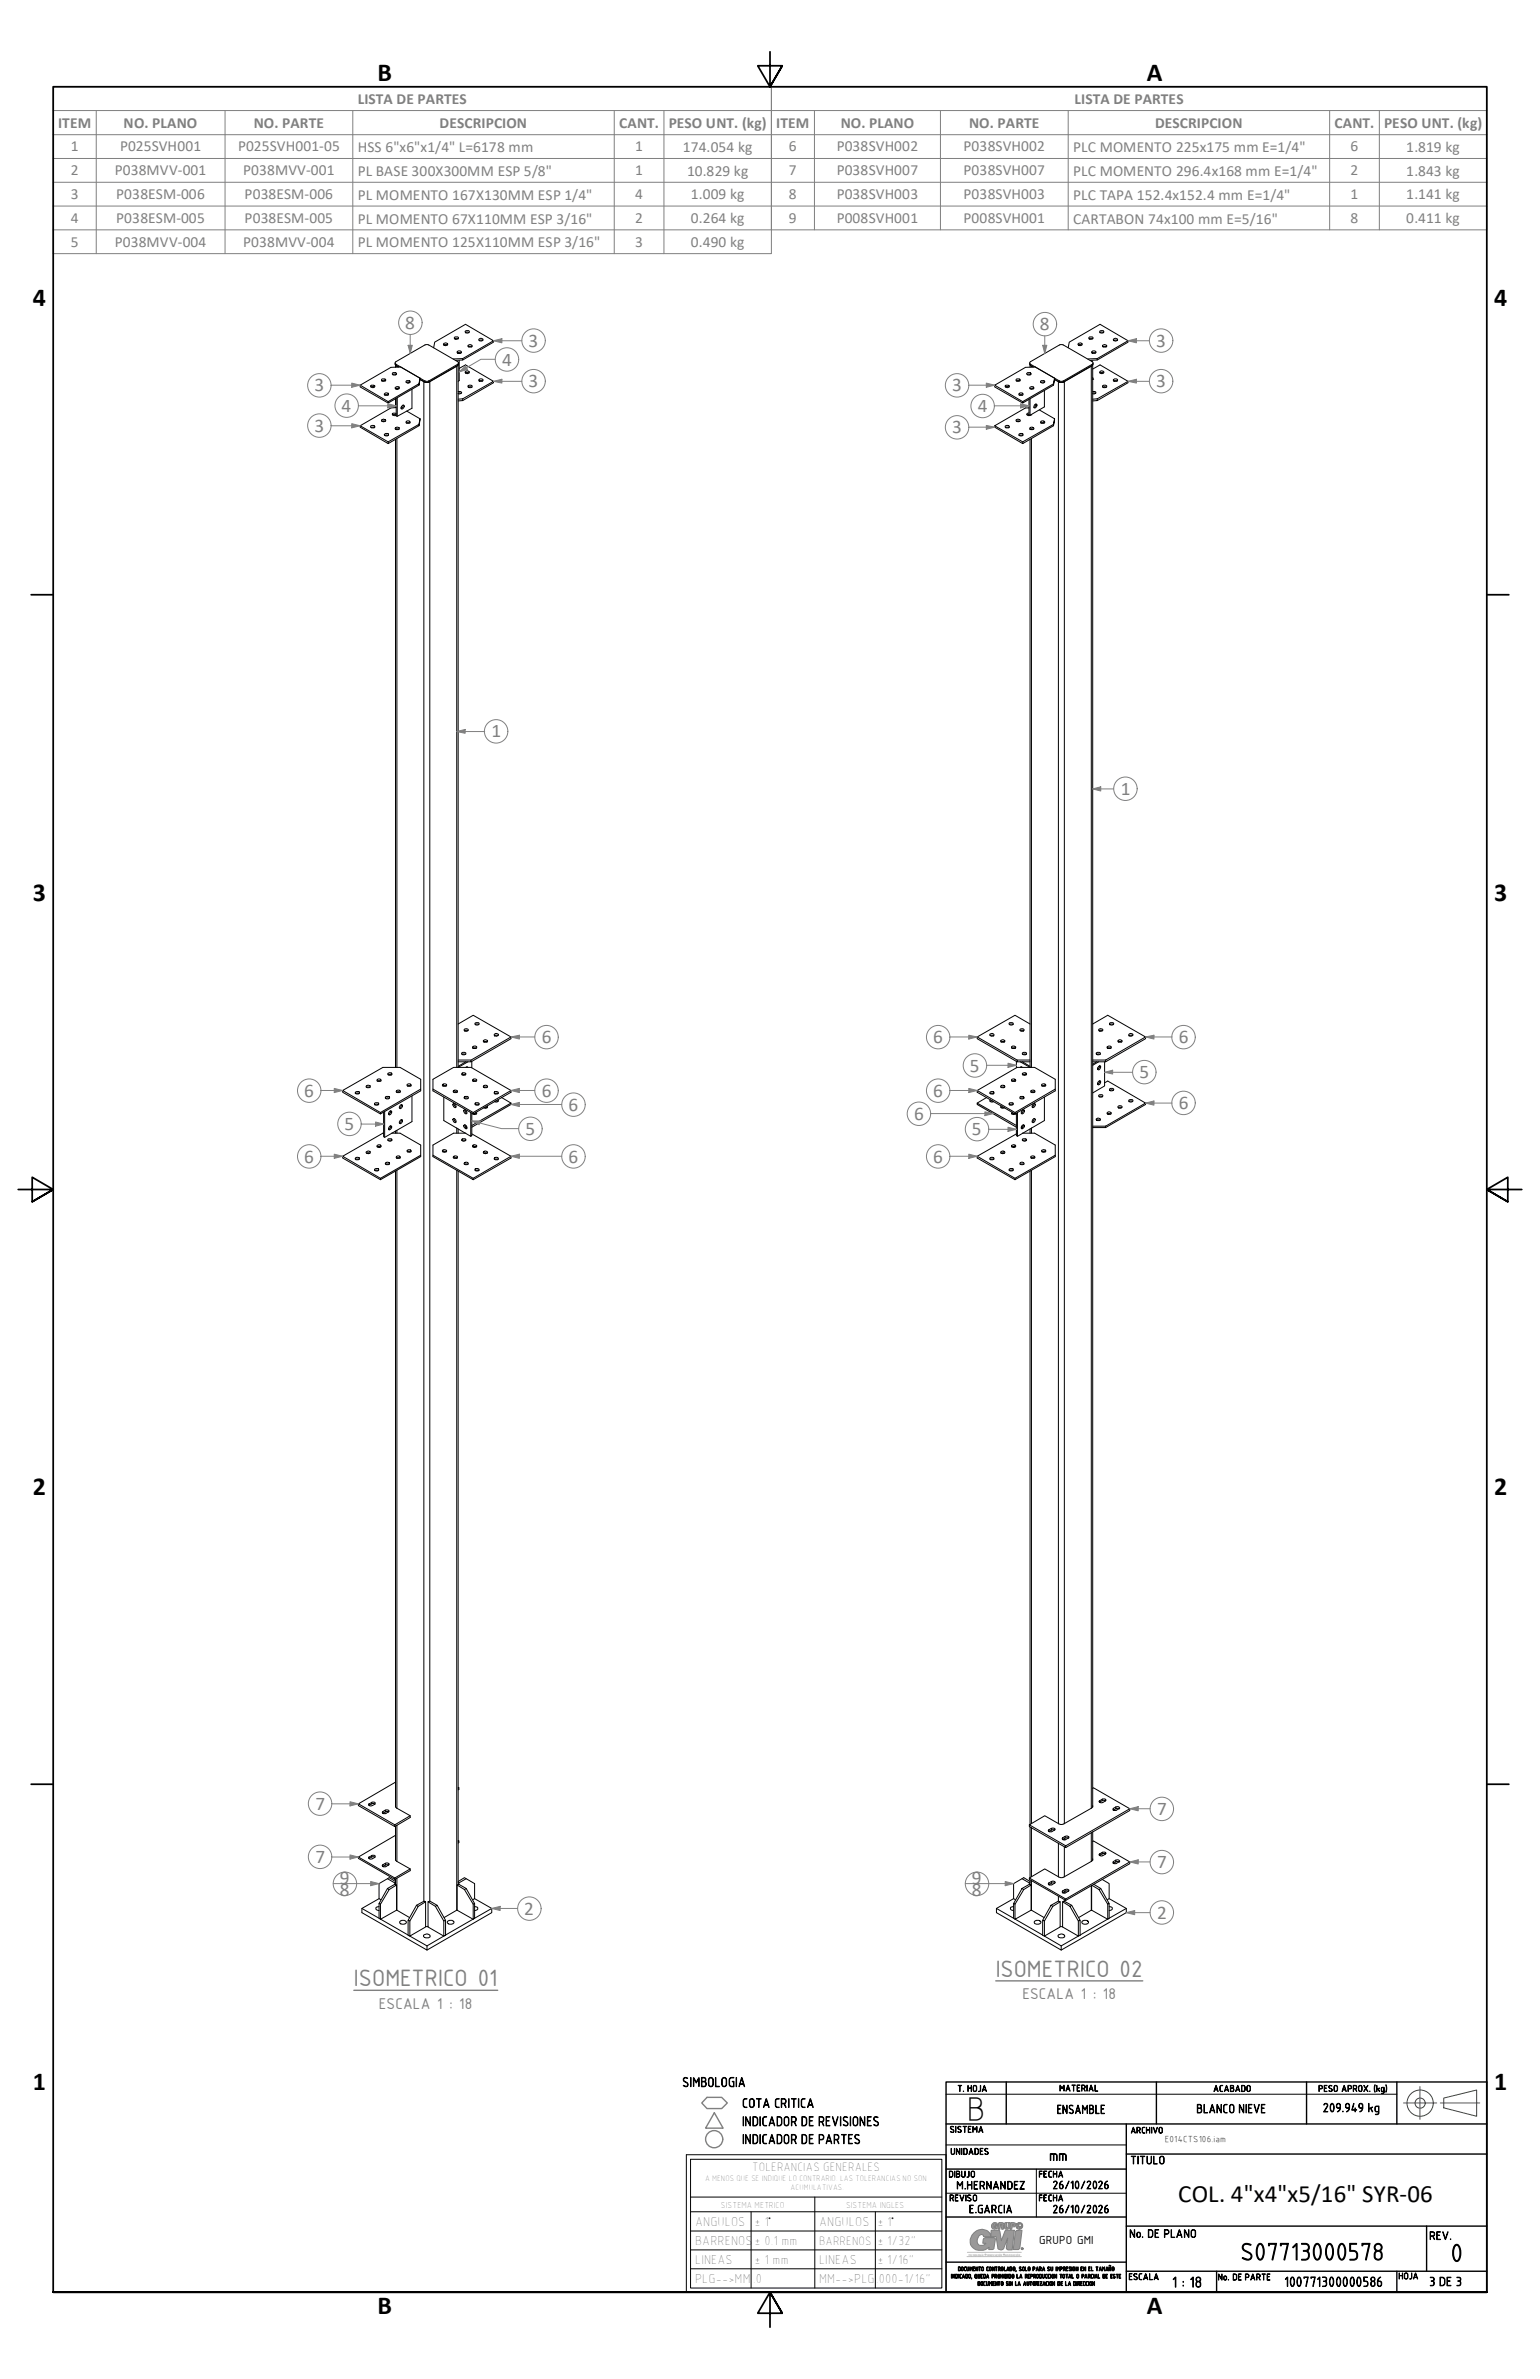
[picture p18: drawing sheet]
<svg xmlns="http://www.w3.org/2000/svg" width="279mm" height="432mm" viewBox="0 0 279 432" stroke-linecap="round" stroke-linejoin="round" font-family="sans-serif">
<defs><g id="words">
<text font-size="6.2" x="175.3" y="384.8">B</text>
<g font-size="4.7">
<text x="68.5" y="14.7">B</text>
<text x="208.1" y="14.7">A</text>
<text x="6" y="55.5">4</text>
<text x="271.1" y="55.5">4</text>
<text x="6" y="163.4">3</text>
<text x="271.1" y="163.4">3</text>
<text x="6" y="271.4">2</text>
<text x="271.1" y="271.4">2</text>
<text x="6" y="379.3">1</text>
<text x="271.1" y="379.3">1</text>
<text x="68.5" y="420.1">B</text>
<text x="208.1" y="420.1">A</text>
</g>
<g font-size="4.6" fill="#808080">
<text x="180.7" y="358.8">ISOMETRICO 02</text>
<text x="64.2" y="360.6">ISOMETRICO 01</text>
</g>
<text font-size="4.6" x="263.1" y="410.4">0</text>
<text font-size="4.5" x="213.7" y="399.7">COL. 4&quot;x4&quot;x5/16&quot; SYR-06</text>
<text font-size="4.4" x="225" y="410.1">S07713000578</text>
<g font-size="3.5" fill="#808080">
<text x="73.5" y="59.8">8</text>
<text x="188.7" y="59.9">8</text>
<text x="95.9" y="63">3</text>
<text x="209.7" y="63">3</text>
<text x="57.1" y="71.1">3</text>
<text x="91.1" y="66.4">4</text>
<text x="95.9" y="70.3">3</text>
<text x="172.7" y="71.1">3</text>
<text x="209.7" y="70.3">3</text>
<text x="62" y="74.8">4</text>
<text x="177.4" y="74.8">4</text>
<text x="57.1" y="78.4">3</text>
<text x="172.7" y="78.7">3</text>
<text x="89.2" y="133.9">1</text>
<text x="203.3" y="144.3">1</text>
<text x="98.3" y="189.4">6</text>
<text x="169.3" y="189.4">6</text>
<text x="213.9" y="189.4">6</text>
<text x="176" y="194.5">5</text>
<text x="206.8" y="195.7">5</text>
<text x="55.2" y="199.1">6</text>
<text x="98.3" y="199.1">6</text>
<text x="103.1" y="201.6">6</text>
<text x="165.9" y="203.3">6</text>
<text x="169.3" y="199.1">6</text>
<text x="213.9" y="201.4">6</text>
<text x="62.5" y="205.1">5</text>
<text x="95.3" y="206">5</text>
<text x="176.3" y="206.1">5</text>
<text x="55.2" y="211">6</text>
<text x="103.1" y="211">6</text>
<text x="169.3" y="211">6</text>
<text x="57.2" y="328.5">7</text>
<text x="209.9" y="329.4">7</text>
<text x="57.2" y="338.2">7</text>
<text x="61.7" y="341.9">9</text>
<text x="176.3" y="341.9">9</text>
<text x="209.9" y="339.1">7</text>
<text x="61.7" y="344.1">8</text>
<text x="95.1" y="347.5">2</text>
<text x="176.3" y="344.1">8</text>
<text x="209.9" y="348.3">2</text>
</g>
<g font-size="3" fill="#808080">
<text x="68.7" y="364.6">ESCALA 1 : 18</text>
<text x="185.5" y="362.9">ESCALA 1 : 18</text>
</g>
<g font-size="2.8" fill="#808080">
<text x="10.5" y="23.2">ITEM</text>
<text x="22.4" y="23.2">NO. PLANO</text>
<text x="46" y="23.2">NO. PARTE</text>
<text x="64.9" y="18.9">LISTA DE PARTES</text>
<text x="79.8" y="23.2">DESCRIPCION</text>
<text x="112.3" y="23.2">CANT.</text>
<text x="121.3" y="23.2">PESO UNT. (kg)</text>
<text x="140.8" y="23.2">ITEM</text>
<text x="152.5" y="23.2">NO. PLANO</text>
<text x="175.8" y="23.2">NO. PARTE</text>
<text x="194.9" y="18.9">LISTA DE PARTES</text>
<text x="209.5" y="23.2">DESCRIPCION</text>
<text x="242.1" y="23.2">CANT.</text>
<text x="251.1" y="23.2">PESO UNT. (kg)</text>
<text x="12.8" y="27.5">1</text>
<text x="21.8" y="27.5">P025SVH001</text>
<text x="43.2" y="27.5">P025SVH001-05</text>
<text x="64.9" y="27.6">HSS 6&quot;x6&quot;x1/4&quot; L=6178 mm</text>
<text x="115.3" y="27.5">1</text>
<text x="123.9" y="27.6">174.054 kg</text>
<text x="143.1" y="27.5">6</text>
<text x="151.8" y="27.5">P038SVH002</text>
<text x="174.8" y="27.5">P038SVH002</text>
<text x="194.7" y="27.6">PLC MOMENTO 225x175 mm E=1/4&quot;</text>
<text x="245" y="27.5">6</text>
<text x="255.1" y="27.6">1.819 kg</text>
<text x="12.8" y="31.8">2</text>
<text x="20.8" y="31.8">P038MVV-001</text>
<text x="44.1" y="31.8">P038MVV-001</text>
<text x="64.9" y="31.9">PL BASE 300X300MM ESP 5/8&quot;</text>
<text x="115.3" y="31.8">1</text>
<text x="124.7" y="31.9">10.829 kg</text>
<text x="143.1" y="31.8">7</text>
<text x="151.8" y="31.8">P038SVH007</text>
<text x="174.8" y="31.8">P038SVH007</text>
<text x="194.7" y="31.9">PLC MOMENTO 296.4x168 mm E=1/4&quot;</text>
<text x="245" y="31.8">2</text>
<text x="255.1" y="31.9">1.843 kg</text>
<text x="12.8" y="36.1">3</text>
<text x="12.8" y="40.4">4</text>
<text x="21.1" y="36.1">P038ESM-006</text>
<text x="21.1" y="40.4">P038ESM-005</text>
<text x="44.4" y="36.1">P038ESM-006</text>
<text x="44.4" y="40.4">P038ESM-005</text>
<text x="64.9" y="36.3">PL MOMENTO 167X130MM ESP 1/4&quot;</text>
<text x="64.9" y="40.6">PL MOMENTO 67X110MM ESP 3/16&quot;</text>
<text x="115.3" y="36.1">4</text>
<text x="115.3" y="40.4">2</text>
<text x="125.3" y="36.2">1.009 kg</text>
<text x="125.3" y="40.5">0.264 kg</text>
<text x="143.1" y="36.1">8</text>
<text x="143.1" y="40.4">9</text>
<text x="151.8" y="36.1">P038SVH003</text>
<text x="151.8" y="40.4">P008SVH001</text>
<text x="174.8" y="36.1">P038SVH003</text>
<text x="174.8" y="40.4">P008SVH001</text>
<text x="194.7" y="36.3">PLC TAPA 152.4x152.4 mm E=1/4&quot;</text>
<text x="194.7" y="40.6">CARTABON 74x100 mm E=5/16&quot;</text>
<text x="245" y="36.1">1</text>
<text x="245" y="40.4">8</text>
<text x="255.1" y="36.2">1.141 kg</text>
<text x="255.1" y="40.5">0.411 kg</text>
<text x="12.8" y="44.8">5</text>
<text x="20.8" y="44.8">P038MVV-004</text>
<text x="44.1" y="44.8">P038MVV-004</text>
<text x="64.9" y="44.9">PL MOMENTO 125X110MM ESP 3/16&quot;</text>
<text x="115.3" y="44.8">3</text>
<text x="125.3" y="44.8">0.490 kg</text>
</g>
<g font-size="2.7">
<text x="190.3" y="392.1">mm</text>
<text x="212.6" y="415.1">1 : 18</text>
</g>
<g font-size="2.5">
<text x="123.8" y="378.7">SIMBOLOGIA</text>
<text x="134.6" y="382.5">COTA CRITICA</text>
<text x="134.6" y="389.1">INDICADOR DE PARTES</text>
<text x="134.6" y="385.8">INDICADOR DE REVISIONES</text>
<text x="126.1" y="407.5">BARRENOS</text>
<text x="126.1" y="404">ANGULOS</text>
<text x="136.9" y="407.5">± 0.1 mm</text>
<text x="136.9" y="404">± 1</text>
<text x="148.6" y="404">ANGULOS</text>
<text x="159.2" y="404">± 1</text>
<text x="159.2" y="407.5">± 1/32&quot;</text>
<text x="126.1" y="410.9">LINEAS</text>
<text x="136.9" y="410.9">± 1 mm</text>
<text x="148.6" y="410.9">LINEAS</text>
<text x="159.2" y="410.9">± 1/16&quot;</text>
<text x="126.1" y="414.3">PLG--&gt;MM</text>
<text x="136.7" y="414.3">.0</text>
<text x="148.6" y="414.3">MM--&gt;PLG</text>
<text x="159.4" y="414.3">000-1/16&quot;</text>
<text x="233" y="415">100771300000586</text>
</g>
<g font-size="2.3">
<text x="191.7" y="383.6">ENSAMBLE</text>
<text x="217" y="383.5">BLANCO NIEVE</text>
<text x="240" y="383.3">209.949 kg</text>
<text x="136.5" y="394.1">TOLERANCIAS GENERALES</text>
<text x="148.6" y="407.4">BARRENOS</text>
<text x="188.5" y="407.4">GRUPO GMI</text>
<text x="259.3" y="414.8">3 DE 3</text>
</g>
<g font-size="2.1">
<text x="205" y="392.7">TITULO</text>
<text x="173.5" y="397.3">M.HERNANDEZ</text>
<text x="175.8" y="401.6">E.GARCIA</text>
<text x="190.9" y="397.3">26/10/2026</text>
<text x="190.9" y="401.6">26/10/2026</text>
<text x="139.5" y="404">°</text>
<text x="161.8" y="404">°</text>
<text x="204.9" y="406.1">No. DE PLANO</text>
<text x="259.3" y="406.5">REV.</text>
</g>
<g font-size="1.7">
<text x="173.7" y="379.6">T. HOJA</text>
<text x="192.2" y="379.5">MATERIAL</text>
<text x="220.1" y="379.6">ACABADO</text>
<text x="239.1" y="379.6">PESO APROX. (kg)</text>
<text x="172.3" y="387">SISTEMA</text>
<text x="211.3" y="388.8">E014CTS106.iam</text>
<text x="172.1" y="395.2">DIBUJO</text>
<text x="172.4" y="391">UNIDADES</text>
<text x="188.4" y="395.2">FECHA</text>
<text x="130.8" y="400.8">SISTEMA METRICO</text>
<text x="153.5" y="400.7">SISTEMA INGLES</text>
<text x="172.2" y="399.5">REVISO</text>
<text x="188.4" y="399.5">FECHA</text>
<text x="204.7" y="413.8">ESCALA</text>
<text x="220.9" y="413.8">No. DE PARTE</text>
<text x="253.7" y="413.6">HOJA</text>
</g>
<text font-size="1.6" x="205.1" y="387.2">ARCHIVO</text>
<g font-size="1.5">
<text x="128" y="395.9">A MENOS QUE SE INDIQUE LO CONTRARIO. LAS TOLERANCIAS NO SON</text>
<text x="143.4" y="397.5">ACUMULATIVAS.</text>
</g>
<g font-size="1.1">
<text x="172.5" y="413.5">INDICADO, QUEDA PROHIBIDO LA REPRODUCCION TOTAL O PARCIAL DE ESTE</text>
<text x="173.8" y="412.2">DOCUMENTO CONTROLADO, SOLO PARA SU IMPRESION EN EL TAMAÑO</text>
<text x="177.4" y="414.8">DOCUMENTO SIN LA AUTORIZACION DE LA DIRECCION</text>
</g>
<g font-size=".5" fill="#a0a0a0">
<text x="175.7" y="409.4">TECNOLOGÍA</text>
<text x="179.1" y="409.4">INNOVACIÓN</text>
<text x="182.4" y="409.4">EDIFICACIÓN</text>
</g>
</g></defs>
<path d="M180.7 359.5h26.6M64.2 361.3h26.1" fill="none" stroke="#808080" stroke-width=".25"/>
<!-- layer: Visible (ANSI) -->
<g fill="none" stroke="#000" stroke-width=".18">
<path d="M65.3 69.9v.3l5.1 3M65.3 77.3v.2l5.1 3M67.2 70l.4-.1a.26 .26 0 0 1 .4 .2 .26 .26 0 0 1-.4 .3 .27 .27 0 0 1-.3-.1 .27 .27 0 0 1-.1-.3zM67.2 77.3h.2a.32 .32 0 0 1 .4-.1 .32 .32 0 0 1 .1 .5h-.1a.32 .32 0 0 1-.4 0 .32 .32 0 0 1-.2-.4zM67.3 70.2h.6M67.3 77.6h.6M69.2 76.2l.4-.1a.26 .26 0 0 1 .3 .1 .26 .26 0 0 1-.1 .3h-.1a.29 .29 0 0 1-.4 0 .29 .29 0 0 1-.1-.3zM69.3 69.2l.2-.2 .4 .2M69.3 76.5h.6M69.3 68.8h.3a.22 .22 0 0 1 .4 0 .22 .22 0 0 1-.2 .4 .3 .3 0 0 1-.5 0 .3 .3 0 0 1 0-.4zM69.7 71.5l.3-.2a.27 .27 0 0 1 .4 0 .27 .27 0 0 1 0 .4l-.2 .1a.32 .32 0 0 1-.3 0 .32 .32 0 0 1-.2-.3zM69.7 78.9l.3-.2a.27 .27 0 0 1 .4 0 .27 .27 0 0 1 0 .4h-.4z"/>
<path d="M69.8 71.7h.6M69.8 79.1l.3-.2 .3 .2M71.2 68l.2-.1 .5 .1M71.3 67.6l.6 .2a.39 .39 0 0 1-.3 .3 .39 .39 0 0 1-.4-.3zM71.7 65.9v.3l.1 .1M71.7 65.8l5.4-3.2 .6-.1 5.4 3.2 .1 .3-5.4 3.2h-.6l-5.4-3.1zM71.7 70.4l.4-.2a.27 .27 0 0 1 .4 .3 .27 .27 0 0 1-.4 .2l-.3-.1zM71.8 70.5h.6M71.8 77.6l.2-.1a.26 .26 0 0 1 .4 .1 .26 .26 0 0 1-.1 .4h-.3a.23 .23 0 0 1-.3-.1 .23 .23 0 0 1 .1-.3zM71.8 77.9h.6M71.8 77.9h.1M71.8 70.5h.1"/>
<path d="M71.8 66.3v.4M71.8 67.9v.1M71.8 72.4v1.6M71.8 75.3v.1M71.8 79.8v113.9M71.8 66.3l.5 .3M71.8 66.3l.6 .3M71.9 74h-1l-5.6 3.3 5.1 2.9M71.9 75.1l-.2-.1a.32 .32 0 0 0-.4 0 .32 .32 0 0 0-.1 .3l.3 .1 .4-.1h-.7M71.9 70.6v-.1l.2 .1M72.1 70.6v.1M72.1 72.2v3.4"/>
<path d="M72.3 70.5l-.2 .1M72.8 74l.1 .1M72.8 73.8a.25 .25 0 0 1 .3-.3 .25 .25 0 0 1 .2 .3v.2a.26 .26 0 0 1-.3 .2 .26 .26 0 0 1-.2-.3zM73.2 73.5l-.1 .4-.3 .3M73.7 69.2l.4-.1a.23 .23 0 0 1 .3 .2 .23 .23 0 0 1-.2 .2l-.5-.1zM73.7 76.5h.1a.35 .35 0 0 1 .4-.1 .35 .35 0 0 1 .2 .4h-.2a.3 .3 0 0 1-.4 0 .3 .3 0 0 1-.1-.3zM73.7 76.8h.7M73.8 69.4h.6M73.8 74.6l2.4 1.4M74.2 69.3l-.2 .2M74.7 70.7v3.4l-2.6 1.5-.2-.1v-3.2M76 69.7l-5.6 3.2v.3l5.6-3.3"/>
<path d="M76 77l-5.6 3.2v.3l5.6-3.2M76.2 68.6l-.2 1.3zM76.2 68.6l-3.5-2-1.8 .1-5.6 3.2 5.1 3M76.2 76l-.2 1.3zM78.7 63.1l.2-1 5.6-3.2 5 2.9-5.6 3.3M80.5 62.4l.2-.1a.28 .28 0 0 1 .4 0 .28 .28 0 0 1 .1 .3l-.4 .1zM80.5 62.6h.7M82.4 61.3l.3-.1a.3 .3 0 0 1 .4-.1 .3 .3 0 0 1 0 .4 .43 .43 0 0 1-.7-.2zM82.5 61.5h.6M82.9 63.8l.4-.1a.26 .26 0 0 1 .4 .2 .26 .26 0 0 1-.4 .2 .27 .27 0 0 1-.3 0 .27 .27 0 0 1-.1-.3zM83.1 66.3l-5.4 3.1h-.5l-1-.6M83.1 66.3l-5.3 3.1h-.7l-.9-.5"/>
<path d="M83.1 71.1h.6a.33 .33 0 0 1-.2 .4 .33 .33 0 0 1-.4-.1M83.1 71.4l.3-.1 .2 .1M83.1 66.3v127.4l1.8-1M83.2 65.9v.3l-.1 .1M83.3 66.9l1.2-.7 5 3-5.6 3.2M83.3 64.1h.1M83.3 65.4v3.7l-.2 .1M83.6 64.1h-.6l.1-.1 .1 .1M83.9 65.1v.2l-1.2 .1M83.9 72.4v.3l-.8 .1M83.9 65.1l-1.7 .1M83.9 72.4l-.8 .1"/>
<path d="M84.4 60.1l.2-.1a.3 .3 0 0 1 .4 0 .3 .3 0 0 1 .1 .4l-.3 .1a.3 .3 0 0 1-.3-.1 .3 .3 0 0 1-.1-.3zM84.4 67.5a.42 .42 0 0 1 .4-.2 .42 .42 0 0 1 .4 .3 .42 .42 0 0 1-.5 .2 .42 .42 0 0 1-.3-.3zM84.5 60.4l.1-.1 .5 .1M84.5 67.7h.6M84.9 62.7l.4-.2a.27 .27 0 0 1 .3 .1 .27 .27 0 0 1 .1 .3l-.4 .1a.27 .27 0 0 1-.3 0 .27 .27 0 0 1-.1-.3zM85 62.9h.6M85 70l.3-.1a.25 .25 0 0 1 .3 .1 .25 .25 0 0 1 0 .3l-.4 .1a.22 .22 0 0 1-.3-.2 .22 .22 0 0 1 .1-.2zM85 70.3l.3-.1 .3 .1M86.9 61.6l.4-.2a.27 .27 0 0 1 .3 .1 .27 .27 0 0 1 0 .3l-.4 .1-.2-.1zM86.9 68.9l.3-.1a.26 .26 0 0 1 .4 .2 .26 .26 0 0 1-.4 .2 .27 .27 0 0 1-.2 0 .27 .27 0 0 1-.1-.3zM86.9 61.8h.7M86.9 69.2h.7"/>
<path d="M89.5 61.8v.3l-5.6 3.2M89.5 69.2v.3l-5.6 3.2M180.5 69.9v.3l5 3M180.5 77.3v.2l5 3M182.4 70l.4-.1a.25 .25 0 0 1 .3 .2 .25 .25 0 0 1-.3 .3h-.1a.27 .27 0 0 1-.3-.1 .27 .27 0 0 1 0-.3zM182.4 77.3h.1a.32 .32 0 0 1 .4-.1 .32 .32 0 0 1 .1 .5h-.2a.29 .29 0 0 1-.3 0 .29 .29 0 0 1-.1-.4zM182.4 70.2h.7M182.4 77.6h.7M184.3 76.2l.4-.1a.26 .26 0 0 1 .3 .1 .26 .26 0 0 1 0 .3h-.2a.29 .29 0 0 1-.3 0 .29 .29 0 0 1-.2-.3zM184.4 68.8h.3a.22 .22 0 0 1 .4 0 .22 .22 0 0 1-.2 .4 .31 .31 0 0 1-.4 0 .31 .31 0 0 1-.1-.4zM184.4 69.2l.2-.2 .4 .2M184.4 76.5h.6"/>
<path d="M184.9 71.4l.3-.1a.26 .26 0 0 1 .3 .1 .26 .26 0 0 1-.1 .4 .3 .3 0 0 1-.4 0 .3 .3 0 0 1-.1-.4zM184.9 71.7h.6M184.9 78.7h.3a.28 .28 0 0 1 .3 0 .28 .28 0 0 1 0 .4 .28 .28 0 0 1-.3 0l-.4-.1zM184.9 79.1l.3-.2 .3 .2M186.4 68l.2-.1 .4 .1M186.4 67.6l.7 .2a.39 .39 0 0 1-.4 .3 .39 .39 0 0 1-.4-.3zM186.7 74h-.6l-5.6 3.3 5 2.9M186.7 74.9a.33 .33 0 0 0-.4 .4l.3 .1 .4-.1M186.7 75.2l-.3 .1M186.8 65.9v.3l.1 .1M186.8 65.8l5.4-3.2 .6-.1 5.4 3.2 .1 .3-5.4 3.2h-.6l-5.4-3.1zM186.8 70.4l.5-.2a.27 .27 0 0 1 .3 .3 .27 .27 0 0 1-.4 .2l-.3-.1z"/>
<path d="M186.9 70.5h.6M186.9 77.6a.35 .35 0 0 1 .4 0 .35 .35 0 0 1 .2 .3l-.4 .1a.23 .23 0 0 1-.3-.1 .23 .23 0 0 1 .1-.3zM186.9 77.9h.6M186.9 77.9h.1M186.9 79.8v113.9l-1.8-1M186.9 66.3v.4M186.9 67.9v.1M186.9 72.4v3M186.9 66.3l.5 .3M186.9 66.3l.6 .3M187 75.3h.1M187.7 73.5a.23 .23 0 0 1 .4-.1 .23 .23 0 0 1 0 .3v.1a.26 .26 0 0 1-.3 .2 .26 .26 0 0 1-.2-.3z"/>
<path d="M187.9 73.3l-.1 .5-.2 .2M188.6 74.4l2.7 1.6M188.8 69.2l.4-.1a.23 .23 0 0 1 .4 .2 .23 .23 0 0 1-.3 .2l-.5-.1zM188.8 69.4h.7M188.8 76.5h.1a.35 .35 0 0 1 .4-.1 .35 .35 0 0 1 .2 .4h-.2a.3 .3 0 0 1-.4 0 .3 .3 0 0 1-.1-.3zM188.8 76.8h.7M189.5 70.9v3l-2.6 1.5-.2-.1v-2.8M191.1 69.7l-5.6 3.2v.3l5.6-3.3M191.1 77l-5.6 3.2v.3l5.6-3.2M191.3 68.6l-.2 1.3zM191.3 68.6l-3.5-2-1.7 .1-5.6 3.2 5 3M191.3 76l-.2 1.3z"/>
<path d="M193.8 63.1l.2-1 5.6-3.2 5.1 2.9-5.6 3.3M195.6 62.4l.2-.1a.28 .28 0 0 1 .4 0 .28 .28 0 0 1 .1 .3l-.4 .1zM195.6 62.6h.7M197.5 61.3l.3-.1a.3 .3 0 0 1 .4-.1 .3 .3 0 0 1 0 .4l-.2 .1a.3 .3 0 0 1-.3 0 .3 .3 0 0 1-.2-.3zM197.6 61.5h.6M198.1 63.8l.3-.1a.26 .26 0 0 1 .4 .2 .26 .26 0 0 1-.4 .2 .27 .27 0 0 1-.3 0 .27 .27 0 0 1 0-.3zM198.1 64.1h.7M198.1 65.4v.3M198.2 66.3l-5.4 3.1h-.5l-1-.6M198.2 66.3l-5.3 3.1h-.7l-.9-.5M198.2 67l1.4-.8 5.1 3-5.6 3.2M198.2 71.1h.1a.3 .3 0 0 1 .4 0 .3 .3 0 0 1 .1 .3h-.6"/>
<path d="M198.2 68.5v.3M198.2 71.4l.4-.1 .2 .1M198.2 68.8h.1M198.2 66.3v261.7M198.3 65.9v.3l-.1 .1M199.1 65.1v.2l-1.3 .1M199.1 72.4v.3l-.9 .1M199.1 65.1l-1.7 .1M199.1 72.4l-.9 .1M199.5 60.1l.3-.1a.26 .26 0 0 1 .4 .1 .26 .26 0 0 1-.2 .4 .3 .3 0 0 1-.4-.1 .3 .3 0 0 1-.1-.3zM199.5 67.5a.42 .42 0 0 1 .4-.2 .42 .42 0 0 1 .4 .3 .42 .42 0 0 1-.4 .2 .42 .42 0 0 1-.4-.3zM199.6 60.4l.2-.1 .4 .1"/>
<path d="M199.6 67.7h.6M200 62.7l.5-.2a.27 .27 0 0 1 .3 .1 .27 .27 0 0 1 0 .3l-.4 .1a.27 .27 0 0 1-.3 0 .27 .27 0 0 1-.1-.3zM200.1 62.9h.6M200.1 70l.3-.1a.25 .25 0 0 1 .3 .1 .25 .25 0 0 1 0 .3l-.4 .1a.22 .22 0 0 1-.3-.2 .22 .22 0 0 1 .1-.2zM200.1 70.3l.3-.1 .3 .1M202 61.6l.4-.2a.27 .27 0 0 1 .3 .1 .27 .27 0 0 1 .1 .3l-.4 .1-.3-.1zM202 68.9l.4-.1a.26 .26 0 0 1 .4 .2 .26 .26 0 0 1-.4 .2 .27 .27 0 0 1-.3 0 .27 .27 0 0 1-.1-.3zM202.1 61.8h.6M202.1 69.2h.6M204.7 61.8v.3l-5.6 3.2M204.7 69.2v.3l-5.6 3.2M62.2 197.9v.3l6.8 4"/>
<path d="M64.5 198.2l.3-.1a.28 .28 0 0 1 .3 .1 .28 .28 0 0 1 0 .3 .28 .28 0 0 1-.3 .1l-.3-.2zM64.5 198.5l.3-.1 .4 .1M66.5 197h.2a.26 .26 0 0 1 .4 .1 .26 .26 0 0 1-.1 .3h-.3a.23 .23 0 0 1-.3-.1 .23 .23 0 0 1 .1-.3zM66.5 197.4h.6M68.5 195.9a.35 .35 0 0 1 .4 0 .35 .35 0 0 1 .2 .3l-.2 .1a.3 .3 0 0 1-.4 0 .3 .3 0 0 1 0-.4zM68.5 196.2h.6M69.9 199.1l.3-.1a.28 .28 0 0 1 .4 0 .28 .28 0 0 1 0 .4 .28 .28 0 0 1-.4 .1l-.3-.2zM70 199.4l.2-.1 .4 .1M70.4 194.8l.4-.1a.26 .26 0 0 1 .3 .3 .26 .26 0 0 1-.4 .1l-.3-.1zM70.4 195.1h.7M71.9 197.9h.5a.24 .24 0 0 1 .2 .3 .24 .24 0 0 1-.3 .1h-.1a.23 .23 0 0 1-.3-.1 .23 .23 0 0 1 0-.3zM71.9 198.2l.4-.1 .3 .1"/>
<path d="M73.9 196.8h.1a.35 .35 0 0 1 .4 0 .35 .35 0 0 1 .1 .3l-.1 .1a.32 .32 0 0 1-.4 0 .32 .32 0 0 1-.1-.4zM73.9 197.1h.6M74.7 198.9v4.7l-4.9 2.8-.2-.1v-4.4M76.3 197.7l-7.3 4.2v.3l7.3-4.2v-2.1l-3.7-2.2h-3.1l-7.3 4.2 6.8 4M78.5 197.7l7.4 4.2 6.8-4M80.3 196.9a.42 .42 0 0 1 .4-.2 .42 .42 0 0 1 .3 .3l-.1 .2h-.4zM80.3 197.1h.7M80.5 199.1v4.3l4.9 2.8M82.2 198l.3-.1a.3 .3 0 0 1 .4 0 .3 .3 0 0 1 .1 .3l-.4 .1a.27 .27 0 0 1-.3 0 .27 .27 0 0 1-.1-.3zM82.3 198.2l.3-.1 .3 .1M83.1 192.4h2.4v.3h-2.4M83.1 185.9l2.8-1.6 6.8 3.9"/>
<path d="M83.8 194.9l.2-.1a.27 .27 0 0 1 .4-.1 .27 .27 0 0 1 0 .4h-.2a.29 .29 0 0 1-.3 0 .29 .29 0 0 1-.1-.2zM83.8 191.1l.3-.1a.25 .25 0 0 1 .4 .1 .25 .25 0 0 1 0 .3l-.6 .1-.1-.2zM83.8 195.1h.7M83.8 191.4l.3-.1 .4 .1M84.2 199.1l.3-.1a.27 .27 0 0 1 .4 .1 .27 .27 0 0 1-.1 .4h-.4l-.2-.2zM84.2 186.9l.3-.1a.28 .28 0 0 1 .3-.1 .28 .28 0 0 1 .1 .4l-.4 .1zM84.3 199.4l.2-.1 .4 .1M84.3 187.1h.6M84.5 193.7l.2-.1 .2 .1M84.5 192.7l-1.4 .8M84.7 193.7h.1M85.5 192.4l7.2-4.2v.3l-7.2 4.2"/>
<path d="M85.6 192.7v1.1M85.7 190l.2-.1a.3 .3 0 0 1 .5 0 .3 .3 0 0 1 0 .4l-.6-.1zM85.8 196l.2-.2a.3 .3 0 0 1 .4 0 .3 .3 0 0 1 .1 .4l-.4 .1a.23 .23 0 0 1-.3-.1 .23 .23 0 0 1 0-.2zM85.8 196.2h.6M85.8 190.2h.6M85.9 196.2v.1M86.2 185.7l.2-.1a.3 .3 0 0 1 .4 0 .3 .3 0 0 1 .1 .4l-.3 .1a.3 .3 0 0 1-.3-.1 .3 .3 0 0 1-.1-.3zM86.2 185.9h.7M87.7 188.8l.2-.1 .4 .1a.19 .19 0 0 1 .2 .1 .19 .19 0 0 1-.2 .3l-.5-.1zM87.8 197.1l.2-.1a.3 .3 0 0 1 .3 0 .3 .3 0 0 1 .2 .3l-.4 .1a.23 .23 0 0 1-.3 0 .23 .23 0 0 1 0-.3zM87.8 189.1h.6M88.4 197.4h-.6h.1"/>
<path d="M89.7 187.8a.42 .42 0 0 1 .4-.2 .42 .42 0 0 1 .3 .3l-.4 .2-.3-.1zM89.7 198.2l.3-.1a.26 .26 0 0 1 .3 .1 .26 .26 0 0 1-.1 .4h-.2a.25 .25 0 0 1-.3-.1 .25 .25 0 0 1 0-.3zM89.7 188h.7M89.9 199.9h.5M90.3 199.6h.1a.38 .38 0 0 1-.2 .4 .38 .38 0 0 1-.5 0M90.4 198.5l-.4-.1-.3 .1 .2 .1M91 199.2l1.7 1M177.3 197.9l7.2-4.2h3.2l3.8 2.2v2.1l-7.4 4.2-6.8-4zM177.3 197.9l6.8 4M179 199.2l-1.7 1M179.6 187.7l.1-.1a.35 .35 0 0 1 .5 0 .35 .35 0 0 1 .1 .4h-.2a.35 .35 0 0 1-.5-.3zM179.6 188h.7"/>
<path d="M179.6 198.5l.4-.1 .3 .1-.2 .1M179.6 198.2l.3-.1a.28 .28 0 0 1 .4 .1 .28 .28 0 0 1 0 .3 .28 .28 0 0 1-.4 .1 .23 .23 0 0 1-.3-.1 .23 .23 0 0 1 0-.3zM179.6 199.9h.5M179.7 199.6h-.1a.38 .38 0 0 0 .3 .4 .38 .38 0 0 0 .4 0M181.5 188.8l.6-.1a.26 .26 0 0 1 .2 .4 .26 .26 0 0 1-.4 .1h-.2zM181.6 189.1h.6M181.6 197.4h.6h-.1M181.6 197h.1a.35 .35 0 0 1 .4 0 .35 .35 0 0 1 .1 .4h-.3a.23 .23 0 0 1-.3-.1 .23 .23 0 0 1 0-.3zM183.1 185.7l.4-.1a.25 .25 0 0 1 .3 .2 .25 .25 0 0 1-.3 .3 .3 .3 0 0 1-.3-.1 .3 .3 0 0 1-.1-.3zM183.1 185.9h.7M183.6 189.9h.4a.26 .26 0 0 1 .3 .3 .26 .26 0 0 1-.5 .1 .23 .23 0 0 1-.3-.1 .23 .23 0 0 1 .1-.3zM183.6 190.2h.6"/>
<path d="M183.6 196.2h.5v.1M183.6 195.9a.35 .35 0 0 1 .4 0 .35 .35 0 0 1 .2 .3l-.2 .1a.3 .3 0 0 1-.4 0 .3 .3 0 0 1 0-.4zM184.4 192.7v1.1M184.5 192.4l-7.2-4.2v.3l7.2 4.2M185 186.9l.4-.1a.23 .23 0 0 1 .3 0 .23 .23 0 0 1-.1 .3h-.1a.32 .32 0 0 1-.3 .1 .32 .32 0 0 1-.2-.3zM185 199.1l.2-.1 .6 .1a.39 .39 0 0 1-.4 .4 .39 .39 0 0 1-.4-.4zM185.1 187.1h.6M185.1 199.4l.3-.1 .3 .1M185.1 193.7l.1-.1 .3 .1M185.3 193.7h.1M185.5 191.1l.4-.1a.27 .27 0 0 1 .3 .3 .27 .27 0 0 1-.4 .2l-.3-.2zM185.5 194.8l.4-.1a.26 .26 0 0 1 .3 .1 .26 .26 0 0 1-.1 .3h-.1a.32 .32 0 0 1-.4 0 .32 .32 0 0 1-.1-.3z"/>
<path d="M185.5 192.7l1.4 .8M185.5 191.4l.4-.1 .3 .1M185.5 195.1h.7M186.9 192.4h-2.4v.3h2.4M186.9 185.9l-2.8-1.6-6.8 3.9M187 198l.5-.1a.24 .24 0 0 1 .3 .3 .24 .24 0 0 1-.4 .1 .27 .27 0 0 1-.3 0 .27 .27 0 0 1-.1-.3zM187.1 198.2l.3-.1 .3 .1M189 196.8h.1a.35 .35 0 0 1 .4 0 .35 .35 0 0 1 .2 .3l-.2 .1a.32 .32 0 0 1-.4 0 .32 .32 0 0 1-.1-.4zM189 197.1h.7M189.5 199.1v4.3l-4.9 2.8-.2-.1v-4M191.5 197.7l-7.4 4.2v.3M198.2 185.9l2.8-1.6 6.8 3.9-7.2 4.2"/>
<path d="M198.2 192.4h2.4M198.9 191.1l.4-.1a.25 .25 0 0 1 .3 .1 .25 .25 0 0 1 0 .3l-.5 .1-.2-.2zM198.9 191.4l.4-.1 .3 .1M198.9 192.7l-.7 .5M199.3 196.3a.25 .25 0 0 1 .3-.1 .25 .25 0 0 1 0 .4v.1a.27 .27 0 0 1-.5 .1 .27 .27 0 0 1 .2-.5zM199.3 186.9l.3-.1a.28 .28 0 0 1 .3-.1 .28 .28 0 0 1 .1 .4l-.4 .1zM199.3 198.8l.3-.1a.3 .3 0 0 1 .4 0 .3 .3 0 0 1 0 .4 .43 .43 0 0 1-.7-.3zM199.3 193.5h.2a.16 .16 0 0 1 .2 0 .16 .16 0 0 1-.1 .2v.2a.23 .23 0 0 1-.3 .3 .23 .23 0 0 1-.2-.3zM199.3 192.7l-1.1 .7M199.4 187.1h.6M199.4 199.1l.2-.2 .4 .2M199.5 193.4v.3l-.4 .4"/>
<path d="M199.5 196.2v.2l-.4 .4M200.4 196.5l.6-.3 6.8 4-7.2 4.2M200.4 192.7v4.4l-2.2 1.3M200.6 192.4v.3h-2.4M200.9 190l.1-.1a.3 .3 0 0 1 .5 0 .3 .3 0 0 1 0 .4l-.6-.1zM200.9 190.2h.6M201.3 185.7l.2-.1a.3 .3 0 0 1 .4 0 .3 .3 0 0 1 .1 .4l-.3 .1a.3 .3 0 0 1-.3-.1 .3 .3 0 0 1-.1-.3zM201.3 197.7l.4-.2a.25 .25 0 0 1 .4 .3 .24 .24 0 0 1-.4 .2 .3 .3 0 0 1-.3 0 .3 .3 0 0 1-.1-.3zM201.4 185.9h.6M201.4 197.9l.1-.1 .5 .1M202.8 188.8l.3-.1 .3 .1a.19 .19 0 0 1 .2 .1 .19 .19 0 0 1-.1 .3l-.6-.1zM202.9 189.1h.6"/>
<path d="M204.8 187.8a.42 .42 0 0 1 .4-.2 .42 .42 0 0 1 .3 .3l-.4 .2-.2-.1zM204.9 188h.6M204.9 199.6h.1a.3 .3 0 0 1 .4 0 .3 .3 0 0 1 .1 .4h-.3a.27 .27 0 0 1-.3 0 .27 .27 0 0 1 0-.4zM204.9 199.9h.6M207.8 188.2v.3l-7.2 4.2M62.2 209.9v.3l6.8 3.9M64.5 210.1h.3a.26 .26 0 0 1 .3 0 .26 .26 0 0 1-.1 .4 .3 .3 0 0 1-.4 0 .3 .3 0 0 1-.1-.4zM64.5 210.4h.7M66.4 209.1l.3-.2a.26 .26 0 0 1 .4 .1 .26 .26 0 0 1-.1 .4h-.1a.32 .32 0 0 1-.3 0 .32 .32 0 0 1-.2-.3zM66.5 209.3h.6M67.9 200.3l.3-.1a.27 .27 0 0 1 .4-.1 .27 .27 0 0 1 0 .4l-.3 .1a.27 .27 0 0 1-.3 0 .27 .27 0 0 1-.1-.3zM68 200.5l.3-.1 .3 .1"/>
<path d="M68 212.2l.3-.1a.28 .28 0 0 1 .3 0 .28 .28 0 0 1 0 .4 .28 .28 0 0 1-.3 0l-.4-.1zM68 212.5l.3-.2 .3 .2M68.4 208l.4-.2a.27 .27 0 0 1 .3 .3 .27 .27 0 0 1-.3 .2l-.4-.1zM68.5 208.2h.6M69.6 205.7l-7.4 4.2 6.8 4M69.8 201.7v4.7M70 211l.2-.1a.26 .26 0 0 1 .4 .1 .26 .26 0 0 1-.1 .4h-.3a.23 .23 0 0 1-.3-.1 .23 .23 0 0 1 .1-.3zM70 211.3h.6M70.4 206.8l.5-.1a.22 .22 0 0 1 .2 .2 .22 .22 0 0 1-.2 .2h-.2a.27 .27 0 0 1-.3 0 .27 .27 0 0 1 0-.3zM70.4 207h.7M70.6 201.8a.27 .27 0 0 1 .5-.1 .27 .27 0 0 1-.2 .5 .23 .23 0 0 1-.3 .2 .23 .23 0 0 1-.1-.3zM70.7 204.5a.19 .19 0 0 1 .2-.2 .19 .19 0 0 1 .2 .2v.2l-.4 .3a.19 .19 0 0 1-.2 0 .19 .19 0 0 1 0-.2z"/>
<path d="M70.9 201.6l-.1 .4-.3 .2M70.9 204.3l-.1 .4-.3 .3M71.1 205.7h1.5l3.7 2.1v2.1l-7.3 4.2v-.2l7.3-4.2M71.8 205.3v.4M71.8 212.5v115.5M71.9 209.9h.1a.35 .35 0 0 1 .4-.1 .35 .35 0 0 1 .2 .4h-.2a.3 .3 0 0 1-.4 .1 .3 .3 0 0 1-.1-.4zM71.9 210.2h.7M72.6 200.7a.27 .27 0 0 1 .4-.1 .27 .27 0 0 1-.1 .4 .23 .23 0 0 1-.3 .2 .23 .23 0 0 1-.1-.3zM72.6 203.4a.27 .27 0 0 1 .4-.1 .27 .27 0 0 1-.1 .5 .23 .23 0 0 1-.3 .2 .23 .23 0 0 1-.1-.4zM72.8 200.5v.4l-.3 .2M72.8 203.2v.4l-.3 .2M73.9 208.8l.3-.1a.26 .26 0 0 1 .3 .1 .26 .26 0 0 1 0 .3h-.1a.32 .32 0 0 1-.4 0 .32 .32 0 0 1-.1-.3z"/>
<path d="M73.9 209h.6M78.5 209.7l7.4 4.2 6.8-4M80.3 209h.7M80.4 208.7h.1a.27 .27 0 0 1 .4 0 .27 .27 0 0 1 0 .4h-.2a.25 .25 0 0 1-.3 0 .25 .25 0 0 1 0-.4zM82.2 203.1a.41 .41 0 0 1 .4 .1 .41 .41 0 0 1 .1 .4 .41 .41 0 0 1-.4 0 .41 .41 0 0 1-.1-.5zM82.2 210a.42 .42 0 0 1 .5-.2 .42 .42 0 0 1 .3 .3l-.1 .1h-.5zM82.3 210.2h.6M82.3 200.3l.4 .3a.25 .25 0 0 1 .1 .3 .25 .25 0 0 1-.3 .1l-.3-.4zM82.4 200.3l.1 .4 .2 .2M82.4 203l.1 .5 .2 .1M83.1 204.9v.8M83.1 212.5v129.6"/>
<path d="M83.8 206.8l.2-.1a.28 .28 0 0 1 .4 0 .28 .28 0 0 1 .1 .3l-.5 .1-.2-.1zM83.8 207h.7M84.1 201.5a.41 .41 0 0 1 .5 .1 .41 .41 0 0 1 .1 .5 .41 .41 0 0 1-.5-.1 .41 .41 0 0 1-.1-.5zM84.1 204.3a.41 .41 0 0 1 .5 0 .41 .41 0 0 1 .1 .5 .31 .31 0 0 1-.3 0 .31 .31 0 0 1-.2-.3zM84.2 211.1a.36 .36 0 0 1 .4-.2 .36 .36 0 0 1 .3 .4l-.5 .1zM84.3 211.3h.6M84.3 201.4l.2 .5 .2 .2M84.3 204.2l.2 .4 .2 .2M84.4 204.4h.2M84.5 205.7h-2.2l-3.8 2.1v2.1l7.4 4.2v-.2M84.5 204.7h.2M85.4 201.9v4.3l.2-.1v-4"/>
<path d="M85.6 204.3l7.1-4.1v.3l-7.1 4.1M85.6 205.8l7.1 4.1v.3l-6.8 3.9M85.8 207.9l.2-.1a.28 .28 0 0 1 .3 0 .28 .28 0 0 1 .1 .4 .35 .35 0 0 1-.4 .1 .35 .35 0 0 1-.2-.4zM85.8 208.2h.6M85.9 201.9v.3l-7.4-4.2v-2.1l3.8-2.2h3.2l7.2 4.2v.3l-6.9 4M85.9 202.1l.5 .1M86.2 200.3l.2-.1a.3 .3 0 0 1 .4 0 .3 .3 0 0 1 0 .4 .3 .3 0 0 1-.4 0l-.2-.1zM86.2 212.2l.3-.1a.26 .26 0 0 1 .3 .1 .26 .26 0 0 1-.1 .3h-.1a.27 .27 0 0 1-.3 0 .27 .27 0 0 1-.1-.3zM86.2 200.5l.3-.1 .4 .1M86.2 212.5l.4-.2 .3 .2M86.4 201.9a.28 .28 0 0 1-.1 .4 .28 .28 0 0 1-.3-.1l-.3-.1M87.7 209.1a.42 .42 0 0 1 .4-.2 .42 .42 0 0 1 .4 .3l-.4 .2a.29 .29 0 0 1-.3 0 .29 .29 0 0 1-.1-.3z"/>
<path d="M87.8 209.3h.6M87.9 201h.5M88.3 200.7a.32 .32 0 0 1 0 .5 .32 .32 0 0 1-.5-.1v-.1M89.7 210.1h.3a.26 .26 0 0 1 .3 0 .26 .26 0 0 1-.1 .4h-.2a.25 .25 0 0 1-.3-.1 .25 .25 0 0 1 0-.3zM89.7 210.4h.7M177.3 209.9l6.8 4M179.6 210.4h.7M179.6 210.1h.3a.26 .26 0 0 1 .4 0 .26 .26 0 0 1-.2 .4 .3 .3 0 0 1-.4 0 .3 .3 0 0 1-.1-.4zM181.5 209.1l.2-.1a.32 .32 0 0 1 .4-.1 .32 .32 0 0 1 .1 .5h-.1a.32 .32 0 0 1-.4 0 .32 .32 0 0 1-.2-.3zM181.6 209.3h.6M181.7 200.7a.32 .32 0 0 0 0 .5 .32 .32 0 0 0 .5-.1v-.1M182.1 201h-.5"/>
<path d="M183.1 200.3l.2-.1a.27 .27 0 0 1 .4-.1 .27 .27 0 0 1 0 .4h-.1a.35 .35 0 0 1-.3 .1 .35 .35 0 0 1-.2-.3zM183.1 200.5l.3-.1 .4 .1M183.1 212.5l.4-.2 .3 .2M183.1 212.2l.3-.1a.28 .28 0 0 1 .4 0 .28 .28 0 0 1 0 .4 .28 .28 0 0 1-.4 0 .23 .23 0 0 1-.3 0 .23 .23 0 0 1 0-.3zM183.5 207.9l.5-.1a.27 .27 0 0 1 .3 .3 .27 .27 0 0 1-.4 .2h-.1a.27 .27 0 0 1-.3-.1 .27 .27 0 0 1 0-.3zM183.6 208.2h.6M183.6 201.9a.28 .28 0 0 0 .1 .4 .28 .28 0 0 0 .3-.1l.3-.1M184.1 202.1l-.5 .1M184.2 202.2h.1M184.4 204.3l-7.1-4.1v.3l7.1 4.1M184.6 201.9v4.3M185.1 211.3h.6"/>
<path d="M185.1 211h.1a.35 .35 0 0 1 .4 0 .35 .35 0 0 1 .1 .3l-.3 .1a.23 .23 0 0 1-.3-.1 .23 .23 0 0 1 0-.3zM185.3 204.7h.2M185.4 201.7a.27 .27 0 0 1 .3-.3 .27 .27 0 0 1 .1 .5 .26 .26 0 0 1-.3 .3 .26 .26 0 0 1-.2-.3zM185.4 204.4a.28 .28 0 0 1 .4-.2 .28 .28 0 0 1-.1 .5 .25 .25 0 0 1-.3 .2 .25 .25 0 0 1 0-.4zM185.4 204.4h.2M185.5 205.7h2.2l3.8 2.1v2.1l-7.4 4.2-6.8-3.9v-.3l7.1-4.1M185.5 206.8l.4-.1a.26 .26 0 0 1 .3 .2 .26 .26 0 0 1-.3 .2h-.1a.27 .27 0 0 1-.3 0 .27 .27 0 0 1 0-.3zM185.5 207h.7M185.7 201.4v.3l-.4 .4M185.7 204.2l-.2 .4-.2 .2M186.9 204.9v.8M186.9 212.5v118.7"/>
<path d="M187 209.9h.1a.35 .35 0 0 1 .4-.1 .35 .35 0 0 1 .2 .4h-.2a.32 .32 0 0 1-.3 .1 .32 .32 0 0 1-.2-.4zM187.1 210.2h.6M187.3 200.5h.1a.24 .24 0 0 1 .4-.2 .24 .24 0 0 1 0 .4l-.1 .2a.26 .26 0 0 1-.4 .1 .26 .26 0 0 1 0-.4zM187.3 203.3a.27 .27 0 0 1 .4-.3 .27 .27 0 0 1 .1 .5 .26 .26 0 0 1-.3 .3 .26 .26 0 0 1-.2-.3zM187.6 200.3l-.1 .4-.2 .2M187.6 203l-.1 .5-.2 .1M189 208.8l.4-.1a.26 .26 0 0 1 .3 .1 .26 .26 0 0 1-.1 .3h-.1a.32 .32 0 0 1-.4 0 .32 .32 0 0 1-.1-.3zM189 209h.7M191.5 209.7l-7.4 4.2v.2M198.2 204.4h2.4M198.9 203.1l.2-.2 .4 .1a.19 .19 0 0 1 .2 .2 .19 .19 0 0 1-.2 .2h-.2a.27 .27 0 0 1-.3 0 .27 .27 0 0 1-.1-.3zM198.9 203.3h.7"/>
<path d="M200.6 204.4v.3h-2.4M200.9 202.2h.6M201 201.9h.4a.19 .19 0 0 1 .2 .1 .19 .19 0 0 1-.1 .2l-.3 .1a.25 .25 0 0 1-.3-.1 .25 .25 0 0 1 .1-.3zM202.9 200.8l.2-.1a.28 .28 0 0 1 .3 0 .28 .28 0 0 1 .1 .3l-.4 .2a.26 .26 0 0 1-.2-.1 .26 .26 0 0 1 0-.3zM202.9 201h.6M207.8 200.2v.3l-7.2 4.2M65 327.4v.3l6.6 3.8v-.3M65 337.1v.2l6.6 3.8v-.2M66.9 337.1l.7-.4a.3 .3 0 0 1 .4 0 .3 .3 0 0 1 0 .4l-.5 .3a.43 .43 0 0 1-.6-.3zM66.9 327.4l.7-.3a.3 .3 0 0 1 .4 0 .3 .3 0 0 1 0 .4l-.5 .2a.35 .35 0 0 1-.4 .1 .35 .35 0 0 1-.2-.4zM68 327.5l-.4-.2-.7 .4M68 337.1l-.4-.1-.7 .3"/>
<path d="M69.4 328.9l.8-.4a.29 .29 0 0 1 .3 0 .29 .29 0 0 1 0 .4l-.5 .3-.6-.1zM69.4 338.5l.6-.3a.3 .3 0 0 1 .4-.1 .3 .3 0 0 1 .1 .4l-.5 .3h-.6zM69.5 329.1h.1M69.5 338.8h.1M70.5 328.9l-.5-.1-.5 .3M70.5 338.5h-.5l-.5 .3M71.8 327.7v.3l.1 .2 2.5 1.4v.3l-2.8 1.6M71.8 323.5l-6.8 3.9 6.6 3.8 2.8-1.6M71.8 337.4v.2l.1 .2 2.5 1.4v.3l-2.8 1.6M71.8 333.1l-6.8 4 6.6 3.8 2.8-1.7M71.8 331.4v6.2M83.1 324.4l.1 .1-.1 .1"/>
<path d="M83.1 334.1h.1l-.1 .2M83.2 324.5v.3l-.1 .1M83.2 334.1v.4h-.1M186.8 331.2v.3l6.6 3.8v-.3M186.9 331.6v9.1M190.2 332.2l.8-.4a.29 .29 0 0 1 .3 .1 .29 .29 0 0 1 .1 .3l-.6 .3h-.4zM190.3 332.4h.1M191.3 332.2l-.5-.1-.5 .3M192.8 333.6l.9-.4a.22 .22 0 0 1 .2 .2 .22 .22 0 0 1 0 .2l-.7 .3a.28 .28 0 0 1-.4 0 .28 .28 0 0 1 0-.3zM192.8 333.9h.1M193.9 333.6h-.6l-.5 .3M198.2 324.6l.2-.1 6.6 3.8-11.6 6.7-6.6-3.8 2.7-1.6 2.7 1.5h.8l5.1-2.9 .1-.2v-.3"/>
<path d="M198.2 334.3l.2-.2 6.6 3.8-11.6 6.8-6.6-3.8 2.7-1.7 2.7 1.5h.8l5.1-2.9 .1-.2v-.2M198.2 332.5v5.1M199.5 326.8l.5-.3h.5a.2 .2 0 0 1 .2 .2 .2 .2 0 0 1-.2 .2l-.5 .3h-.3l-.3-.2zM199.5 336.5l.5-.3h.5a.2 .2 0 0 1 .2 .1 .2 .2 0 0 1-.2 .2l-.5 .4h-.3l-.3-.2zM199.5 327.1h.1M199.5 336.7h.1M200.5 326.8h-.4l-.6 .3M200.5 336.5l-.4-.1-.6 .3M202 328.2l.5-.2a.35 .35 0 0 1 .4-.1 .35 .35 0 0 1 .2 .4l-.7 .3a.3 .3 0 0 1-.3 0 .3 .3 0 0 1-.1-.4zM202 328.5h.1M202 337.9l.5-.3a.35 .35 0 0 1 .4 0 .35 .35 0 0 1 .2 .3l-.7 .4a.3 .3 0 0 1-.3 0 .3 .3 0 0 1-.1-.4zM202 338.2h.1"/>
<path d="M203.1 328.3l-.6-.1-.5 .3M203.1 337.9h-.6l-.5 .3M205 328.3v.3l-11.6 6.7M205 337.9v.4l-11.6 6.6M65.7 346.4l3.1 1.8M68.8 346.1a.37 .37 0 0 0-.5 0 .37 .37 0 0 0 0 .5l.5 .2M68.8 344.6l-3.1 1.8v.8l11.8 6.7v-.7M68.8 345.5v2.7l.2 .2M69.1 348.4l4.9 2.8M70.3 341l1.3 .8 .2-.1M70.3 342.8l.3 .2-1.6 2.6-.2-.1zM70.3 342.8l1.3-.8 .3 .1-1.3 .9"/>
<path d="M71.6 341.8v.2M71.8 341.5l-1.2-.7-1.8 1.1v2.7l.3 .2M71.8 341.1v1M71.9 342.1v4.6l-2.9 1.7v-2.8M71.9 346.7l2.4 1.3M72.5 348.8a.68 .68 0 0 1 .7-.3 .68 .68 0 0 1 .5 .5v.1a.65 .65 0 0 1-.7 .2 .65 .65 0 0 1-.5-.5zM74 348.6v2.7l3.5 1.9M75.6 345.8l.3 .2-1.5 2.7-.4-.1zM75.6 345.8l1.4-.7 .2 .1-1.3 .8M77 351.2l.6-.2a.39 .39 0 0 1 .4 .5 .39 .39 0 0 1-.6 .2h-.3a.27 .27 0 0 1-.3-.2 .27 .27 0 0 1 .2-.3zM77.2 345.2v4.6l-2.8 1.6v-2.7M77.2 349.6h.5"/>
<path d="M77.7 345.2v4.6l2.8 1.6-3 1.8M79 346l.3-.2 1.5 2.8-.3 .1zM79.3 345.8l-1.3-.7-.3 .1 1.3 .8M80.8 348.6v2.7l-.3 .1v-2.7M81.2 348.8v-.1a.63 .63 0 0 1 .7-.2 .63 .63 0 0 1 .5 .5 .68 .68 0 0 1-.7 .3 .68 .68 0 0 1-.5-.5zM82.9 346.7l-2.3 1.3M82.9 342.1v4.6M82.9 346.7l3 1.7M83.1 341.5l1.2-.7 1.8 1.1v2.7l-.3 .2M83.2 341.8v.2M84.3 343l.3-.2 1.5 2.7-.2 .1zM84.6 342.8l-1.4-.8-.3 .1 1.4 .9"/>
<path d="M84.6 341l-1.4 .8-.1-.1M85.8 348.4l-5 2.8M85.9 345.6v2.8l.2-.2M86.1 346.1a.37 .37 0 0 1 .5 0 .37 .37 0 0 1 0 .5l-.5 .2M86.1 344.6l3.1 1.8v.8l-11.7 6.7M86.1 345.5v2.7M89.2 346.4l-3.1 1.8M180.8 346.4l3.1 1.8M183.9 346.1a.37 .37 0 0 0-.5 0 .37 .37 0 0 0 0 .5l.5 .2M183.9 344.6l-3.1 1.8v.8l11.7 6.7v-.7M183.9 345.5v2.7l.2 .2M184.2 348.4l5 2.8"/>
<path d="M185.4 341l1.4 .8 .1-.1M185.4 342.8l.3 .2-1.6 2.6-.2-.1zM185.4 342.8l1.4-.8 .3 .1-1.4 .9M186.8 340.9v.2l6.6 3.8v-.2M186.8 341.8v.2M186.9 341.5l-1.2-.7-1.8 1.1v2.7l.3 .2M186.9 341.2v.9M187.1 342.1v4.6l-3 1.7v-2.8M187.1 346.7l2.3 1.3M187.8 348.6h.8a.32 .32 0 0 1 .2 .4 .32 .32 0 0 1-.3 .2h-.4a.34 .34 0 0 1-.4-.1 .34 .34 0 0 1 .1-.5zM189.2 348.6v2.7l3.3 1.9M190.2 341.9l.6-.4a.3 .3 0 0 1 .4-.1 .3 .3 0 0 1 .1 .4l-.5 .3h-.4z"/>
<path d="M190.3 342.1h.1M190.7 345.8l.3 .2-1.5 2.7-.3-.1zM190.7 345.8l1.3-.7 .3 .1-1.3 .8M191.3 341.8h-.5l-.5 .3M192.1 351.2l.6-.2a.39 .39 0 0 1 .5 .5 .39 .39 0 0 1-.7 .2h-.1a.34 .34 0 0 1-.4-.1 .34 .34 0 0 1 .1-.4zM192.3 345.2v4.6l-2.8 1.6v-2.7M192.3 349.6h.5M192.8 343.2l.6-.3 .3 .1a.16 .16 0 0 1 .2 .1 .16 .16 0 0 1-.1 .2l-.6 .3a.28 .28 0 0 1-.4-.1 .28 .28 0 0 1 0-.3zM192.8 343.5h.1M192.8 345.2v4.6l2.8 1.6-3.1 1.8M193.9 343.3l-.4-.1-.7 .3M194.1 346l.3-.2 1.6 2.8-.4 .1z"/>
<path d="M194.4 345.8l-1.4-.7-.2 .1 1.3 .8M196 348.6v2.7l-.4 .1v-2.7M196.5 348.6h.7a.32 .32 0 0 1 .3 .4 .32 .32 0 0 1-.4 .2h-.6a.3 .3 0 0 1-.2-.3 .3 .3 0 0 1 .2-.3zM198.1 346.7l-2.4 1.3M198.1 342.3v4.4M198.1 346.7l2.9 1.7M198.1 342.2l1.3 .8M198.4 342l1.3 .8M199.4 343l.3-.2 1.5 2.7-.2 .1zM200 341.1l1.2 .8v2.7l-.3 .2M200.9 348.4l-4.9 2.8M201 345.6v2.8l.2-.2"/>
<path d="M201.2 346.1a.37 .37 0 0 1 .5 0 .37 .37 0 0 1 0 .5l-.5 .2M201.2 344.6l3.1 1.8v.8l-11.8 6.7M201.2 345.5v2.7M204.3 346.4l-3.1 1.8"/>
</g>
<!-- layer: Visible fina (ANSI) -->
<g fill="none" stroke="#000" stroke-width=".18">
<path d="M71.8 66.1v.2M72 66.5v.1M72 77.9v.1M72 79.6v114.1M76.9 69.3v275.8M77.1 69.2v.1M77.8 69.2v.1M78 69.3v275.8M82.9 66.5v127.2M83.1 66.1v.2M186.9 66.1v.2M187.1 66.5v.1"/>
<path d="M187.1 77.9v.1M187.1 79.6v114.1M192 69.3v261.7M192.2 69.2v.1M192.9 69.2v.1M193.1 69.3v261.7M198 66.5v261.7M198.2 66.1v.2M72 198.2h.1M82.9 198.2h.1M187.1 198.2h.1M72 205.2v.5"/>
<path d="M72 210.2h.1M72 212.4v115.8M82.9 204.7v1M82.9 210.2h.1M82.9 212.4v134.3M187.1 204.7v1M187.1 210.2h.1M187.1 212.4v118.6M67 327.4v.3M67 337.1v.2M67.4 327.2v.2M67.4 336.8v.3"/>
<path d="M69.5 328.8v.3M69.5 338.5v.3M69.9 328.5v.4M69.9 338.2v.3M72 331.3v6.5M187.1 331.7v8.9M190.3 332.1v.3M190.8 331.9v.3M192 334.5v6.1M192.8 333.6v.3M193.1 333.7v.2M193.1 335.2v5.4"/>
<path d="M193.2 333.3v.3M198 332.6v5.2M199.5 326.8v.3M199.5 336.5v.2M200 326.6v.2M200 336.2v.3M202 328.2v.3M202 337.9v.3M202.4 328v.3M202.4 337.6v.3M72 340.9v5.8M187.1 341.4v5.3"/>
<path d="M190.3 341.8v.3M190.8 341.5v.3M192 344.2v.9M192.8 343.2v.3M193.1 343.3v.3M193.1 344.9v.2M193.2 343v.3M198 342.3v4.4"/>
</g>
<!-- layer: Sombreado (ANSI) -->
<g fill="#9d9999">
<path d="M176.7 405.3a1.81 1.81 0 0 1 3.1 .5v-1h1.5l.4 1.9 .7-1.8 1.6-.1-.4 3.6h-.7l-.3-.3 .2-1.9-.8 2a.71 .71 0 0 1-1-.1l-.3-2.1h-2.3v-.2l-.2-.2a1.1 1.1 0 0 0-.9 .8 1.1 1.1 0 0 0 .4 1.1h.8l.4-.3h-.6l.1-.9 .4-.2 1.7 .1 .1 .2-.3 1.7-.2 .2h-.7l.1-.4a2.02 2.02 0 0 1-3.5-.9 1.91 1.91 0 0 1 .7-1.7z" fill-rule="evenodd"/>
<path d="M184.4 404.9l1-.1-.4 3.1-.2 .4h-1l.4-3.2z" fill-rule="evenodd"/>
<path d="M180 403.7l.2-.2a.51 .51 0 0 1 .8 .4h-.3l-.1-.2a.35 .35 0 0 0-.4 .2 .35 .35 0 0 0 .1 .4h.3l.1-.1h-.2v-.3h.5l-.1 .7-.2-.1a.55 .55 0 0 1-.7-.1 .55 .55 0 0 1 0-.7z" fill-rule="evenodd"/>
<path d="M181.5 403.7v.2h.3v-.2zM181.2 403.5l-.1 1.1h.3v-.4h.3v.4h.3l.1-1.1z" fill-rule="evenodd"/>
<path d="M182.4 403.4h.2v1l.3-.1v-.9h.4l-.1 .8a.48 .48 0 0 1-.5 .4 .48 .48 0 0 1-.5-.4v-.6z" fill-rule="evenodd"/>
<path d="M183.6 403.7v.2h.4v-.2zM183.3 403.5v1.1h.3v-.4h.3a.38 .38 0 0 0 .4-.4 .38 .38 0 0 0-.4-.4h-.4z" fill-rule="evenodd"/>
<path d="M184.4 403.7l.4 .2-.4 .5z" fill-rule="evenodd"/>
<path d="M184.5 404.4l.5-.3v.5z" fill-rule="evenodd"/>
<path d="M185.1 404.1h.2l.1 .3-.4 .2z" fill-rule="evenodd"/>
<path d="M185.3 404h.2v.3z" fill-rule="evenodd"/>
<path d="M185.4 403.7l.1 .2h-.2z" fill-rule="evenodd"/>
<path d="M185.2 403.5l.2 .2h-.2z" fill-rule="evenodd"/>
<path d="M184.8 403.4h.3l.1 .2-.2 .1z" fill-rule="evenodd"/>
<path d="M184.5 403.6l.3-.2 .1 .3h-.5z" fill-rule="evenodd"/>
</g>
<g fill="#c0c0c0">
<path d="M185.4 408.1l.1 .1z" fill-rule="evenodd"/>
<path d="M185.5 408.1l.1 .1zM185.4 408l.1 .1z" fill-rule="evenodd"/>
</g>
<g fill="none" stroke="#808080" stroke-width=".18">
<path d="M9.7 20.1v-4.4h130.3v4.4M9.7 20.1h130.3v25.9h-130.3zM9.7 24.4h260M9.7 28.8h260M9.7 33.1h260M9.7 37.4h260M17.5 20.1v25.9M40.8 20.1v25.9M64 20.1v25.9M111.4 20.1v25.9M120.5 20.1v25.9M140 20.1v-4.4h129.7v4.4"/>
<path d="M140 20.1h129.7v4.3M140 20.1v21.6M147.8 20.1v21.6M170.6 20.1v21.6M193.8 20.1v21.6M241.2 20.1v21.6M250.3 20.1v21.6M269.7 24.4v17.3h-129.7M9.7 41.7h130.3M63.8 69.9h1.5"/>
</g>
<!-- layer: Borde (ANSI) -->
<path d="M139.7 9.4v6.3l-2.2-3.8h4.4l-2.2 3.8 2.2-3.8M5.7 107.9h4M269.7 107.9h4M3.3 215.9h6.4l-3.9-2.2v4.4l3.9-2.2-3.9 2.2M276.1 215.9h-6.4l3.9-2.2v4.4l-3.9-2.2 3.9 2.2M5.7 323.8h4M269.7 323.8h4M9.7 416.1v-400.4h260v400.4h-260h260M141.9 419.9l-2.2-3.8 2.2 3.8h-4.4l2.2-3.8v6.3" fill="none" stroke="#000" stroke-width=".32"/>
<g fill="none" stroke="#808080" stroke-width=".19">
<path d="M176.7 405.3a1.78 1.78 0 0 1 3.1 .5v-1h1.5l.4 1.9 .7-1.8 1.6-.1-.4 3.6h-.7l-.3-.3 .2-1.9-.7 1.9a.58 .58 0 0 1-.5 .3 .58 .58 0 0 1-.6-.4l-.3-2h-2.3v-.2l-.2-.2a.91 .91 0 0 0-.9 1.2 .86 .86 0 0 0 .6 .7 .86 .86 0 0 0 1-.3h-.6l.2-.9 .3-.2h1.5l.2 .2-.2 1.8-.2 .2h-.7l.1-.4a2.02 2.02 0 0 1-3.5-.9 1.91 1.91 0 0 1 .7-1.7zM180 403.7a.52 .52 0 0 1 .5-.3 .52 .52 0 0 1 .5 .5h-.3a.28 .28 0 0 0-.4-.2 .28 .28 0 0 0-.1 .4 .28 .28 0 0 0 .5 .1h-.2v-.3h.5l-.1 .7-.2-.1a.55 .55 0 0 1-.7-.1 .55 .55 0 0 1 0-.7zM181.2 403.5l.5-.1a.35 .35 0 0 1 .4 .2 .35 .35 0 0 1-.1 .5v.5h-.3v-.4h-.3v.4h-.3zM181.5 403.7h.3v.2h-.3zM182.4 403.4h.2v1l.3-.1v-.9h.4l-.1 .8a.48 .48 0 0 1-.5 .4 .48 .48 0 0 1-.5-.4v-.6zM182.6 403.4h.1M183.3 403.5l.2-.1h.4a.38 .38 0 0 1 .4 .4 .38 .38 0 0 1-.4 .4h-.3v.4h-.3zM183.6 403.7h.4v.2h-.4zM184.4 403.7l.4 .2-.4 .5zM184.4 404.9l1-.1-.4 3.1-.2 .4h-1l.4-3.2zM184.5 404.4l.5-.3v.5zM184.5 403.6l.3-.2 .1 .3h-.5z"/>
<path d="M184.8 403.4h.3l.1 .2-.2 .1zM184.8 403.4h.1M185.1 404.1h.2l.1 .3-.4 .2zM185.2 403.5l.2 .2h-.2zM185.2 403.5h.1M185.3 404h.1a.16 .16 0 0 1 .1 .1 .16 .16 0 0 1-.1 .2zM185.4 408.1l.1 .1zM185.4 408.2h.1M185.4 403.7l.1 .2h-.2zM185.6 408.1l-.1-.1-.2 .1 .2 .2 .1-.2"/>
</g>
<g fill="none" stroke="#c0c0c0" stroke-width=".19">
<path d="M175.5 409.6h9.8M175.5 408.8h9.8"/>
<circle cx="178.8" cy="409.2" r=".1"/>
<circle cx="182.1" cy="409.2" r=".1"/>
</g>
<!-- layer: 0 -->
<path d="M124.5 391.1h47.1v25h-47.1zM125.3 391.9h45.6v23.4h-45.6zM125.3 398.8h45.6M147.8 398.8v16.5M125.3 401.4h45.6M125.3 404.9h45.6M125.3 408.4h45.6M125.3 411.8h45.6M136.3 401.4v13.9M158.8 401.4v13.9" fill="none" stroke="#000" stroke-width=".18"/>
<!-- layer: C.Datos -->
<path d="M257.6 378.7v6M254.6 381.7h6.1M261.3 381.7h7.2" fill="none" stroke="#00f" stroke-width=".18"/>
<g fill="none" stroke="#000" stroke-width=".25">
<path d="M171.6 377.9h98.1v38.2h-98.1zM182.6 377.9v7.6M209.8 377.9v7.6M237 377.9v7.6M253.4 377.9v7.6M171.6 393.7h32.7M171.6 385.5h98.1M204.3 391h65.4M204.3 385.5v30.6M171.6 402.4h32.7M171.6 410.6h32.7M204.3 404.1h65.4"/>
<path d="M204.3 412.2h65.4M220.7 412.2v3.9M253.4 412.2v3.9M258.8 404.1v8.1"/>
</g>
<path d="M171.6 389.3h32.7M171.6 398.1h32.7M171.6 380.1h81.8M188 393.7v8.7" fill="none" stroke="#000" stroke-width=".18"/>
<g fill="none" stroke="#269900" stroke-width=".18">
<path d="M261.9 380.8l6-1.5v4.8l-6-1.5z"/>
<circle cx="257.7" cy="381.7" r="2.38"/>
<circle cx="257.7" cy="381.7" r=".92"/>
</g>
<!-- layer: 8 -->
<g fill="none" stroke="#808080" stroke-width=".25">
<path d="M128.3 380.7h2.6l1.1 1-1.1 1h-2.6l-1-1zM129.6 383.5l1.6 2.8h-3.2z"/>
<circle cx="129.6" cy="388.3" r="1.56"/>
</g>
<path d="M63.8 69.5l1.5 .4-1.5 .4z" fill="#808080"/>
<g fill="none" stroke="#808080" stroke-width=".18">
<path d="M60.1 69.9h3.7M63.8 69.5l1.5 .4-1.5 .4zM89.5 61.8h1.6"/>
<circle cx="57.9" cy="69.9" r="2.13"/>
</g>
<path d="M89.5 61.8l1.6-.3v.7z" fill="#808080"/>
<g fill="none" stroke="#808080" stroke-width=".18">
<path d="M89.5 61.8l1.6-.3v.7zM91.1 61.8h3.6M82.9 132.8h1.5"/>
<circle cx="96.8" cy="61.8" r="2.13"/>
</g>
<path d="M82.9 132.8l1.5-.4v.7z" fill="#808080"/>
<g fill="none" stroke="#808080" stroke-width=".18">
<path d="M82.9 132.8l1.5-.4v.7zM84.4 132.8h3.5M60.6 197.9h1.6"/>
<circle cx="90" cy="132.7" r="2.13"/>
</g>
<path d="M60.6 197.5l1.6 .4-1.6 .4z" fill="#808080"/>
<g fill="none" stroke="#808080" stroke-width=".18">
<path d="M58.2 197.9h2.4M60.6 197.5l1.6 .4-1.6 .4zM60.6 209.9h1.6"/>
<circle cx="56.1" cy="198" r="2.13"/>
</g>
<path d="M60.6 209.5l1.6 .4-1.6 .3z" fill="#808080"/>
<g fill="none" stroke="#808080" stroke-width=".18">
<path d="M92.7 188.2h1.5M58.2 209.9h2.4M60.6 209.5l1.6 .4-1.6 .3z"/>
<circle cx="56.1" cy="209.9" r="2.13"/>
</g>
<path d="M92.7 188.2l1.5-.3v.7z" fill="#808080"/>
<g fill="none" stroke="#808080" stroke-width=".18">
<path d="M92.7 188.2l1.5-.3v.7zM92.7 197.9h1.5M94.2 188.2h2.8"/>
<circle cx="99.2" cy="188.2" r="2.13"/>
</g>
<path d="M92.7 197.9l1.5-.4v.8z" fill="#808080"/>
<g fill="none" stroke="#808080" stroke-width=".18">
<path d="M63.8 77.3h1.5M92.7 197.9l1.5-.4v.8zM94.2 197.9h2.8"/>
<circle cx="99.2" cy="198" r="2.13"/>
</g>
<path d="M63.8 76.9l1.5 .4-1.5 .4z" fill="#808080"/>
<g fill="none" stroke="#808080" stroke-width=".18">
<path d="M60.1 77.3h3.7M63.8 76.9l1.5 .4-1.5 .4zM89.5 69.2h1.6"/>
<circle cx="57.9" cy="77.2" r="2.13"/>
</g>
<path d="M89.5 69.2l1.6-.4v.7z" fill="#808080"/>
<g fill="none" stroke="#808080" stroke-width=".18">
<path d="M89.5 69.2l1.6-.4v.7zM91.1 69.2h3.6M92.7 209.9h1.5"/>
<circle cx="96.8" cy="69.2" r="2.13"/>
</g>
<path d="M92.7 209.9l1.5-.4v.7z" fill="#808080"/>
<g fill="none" stroke="#808080" stroke-width=".18">
<path d="M92.7 209.9l1.5-.4v.7zM92.7 200.5h1.5M94.2 209.9h7.7"/>
<circle cx="104" cy="209.9" r="2.13"/>
</g>
<path d="M92.7 200.5l1.5-.4v.8z" fill="#808080"/>
<path d="M70.4 73.7h1.5M92.7 200.5l1.5-.4v.8zM94.2 200.5h7.7M106.2 200.5a2.13 2.13 0 0 0-3.1-1.9 2.13 2.13 0 0 0-.4 3.5 2.13 2.13 0 0 0 3.4-1l.1-.6" fill="none" stroke="#808080" stroke-width=".18"/>
<path d="M70.4 73.3l1.5 .4-1.5 .3z" fill="#808080"/>
<g fill="none" stroke="#808080" stroke-width=".18">
<path d="M65 73.7h5.4M70.4 73.3l1.5 .4-1.5 .3zM74.4 62.7v1.4"/>
<circle cx="62.9" cy="73.6" r="2.13"/>
</g>
<path d="M74 62.7h.8l-.4 1.4z" fill="#808080"/>
<g fill="none" stroke="#808080" stroke-width=".18">
<path d="M74 62.7h.8l-.4 1.4zM74.4 60.7v2M84.6 66.7l-1.3 .8"/>
<circle cx="74.5" cy="58.6" r="2.13"/>
</g>
<path d="M83.3 67.5l1.2-1.1 .3 .7z" fill="#808080"/>
<path d="M83.3 67.5l1.2-1.1 .3 .7zM89.9 65.2h-2.7l-2.6 1.5M94.1 65.2a2.13 2.13 0 0 0-3-1.9 2.13 2.13 0 0 0-.5 3.6 2.13 2.13 0 0 0 3.4-1.1l.1-.6M68.1 204h1.5" fill="none" stroke="#808080" stroke-width=".18"/>
<path d="M68.1 203.6l1.5 .4-1.5 .4z" fill="#808080"/>
<g fill="none" stroke="#808080" stroke-width=".18">
<path d="M65.5 204h2.6M68.1 203.6l1.5 .4-1.5 .4zM85.6 203.5l1.5 .3"/>
<circle cx="63.4" cy="204" r="2.13"/>
</g>
<path d="M85.6 203.5h1.5l-.2 .7z" fill="#808080"/>
<g fill="none" stroke="#808080" stroke-width=".18">
<path d="M85.6 203.5h1.5l-.2 .7zM87.1 203.8l3.9 1.1h3.1M63.5 327.4h1.5"/>
<circle cx="96.2" cy="204.9" r="2.13"/>
</g>
<path d="M63.5 327l1.5 .4-1.5 .4z" fill="#808080"/>
<g fill="none" stroke="#808080" stroke-width=".18">
<path d="M60.2 327.4h3.3M63.5 327l1.5 .4-1.5 .4zM63.5 337.1h1.5"/>
<circle cx="58.1" cy="327.4" r="2.13"/>
</g>
<path d="M63.5 336.7l1.5 .4-1.5 .3z" fill="#808080"/>
<g fill="none" stroke="#808080" stroke-width=".18">
<path d="M60.2 337.1h3.3M63.5 336.7l1.5 .4-1.5 .3zM89.2 346.4h1.5"/>
<circle cx="58.1" cy="337" r="2.13"/>
</g>
<path d="M89.2 346.4l1.5-.4v.8z" fill="#808080"/>
<g fill="none" stroke="#808080" stroke-width=".18">
<path d="M67.2 341.9h1.6M89.2 346.4l1.5-.4v.8zM90.7 346.4h3.2"/>
<circle cx="96" cy="346.4" r="2.13"/>
</g>
<path d="M67.2 341.5l1.6 .4-1.6 .4z" fill="#808080"/>
<g fill="none" stroke="#808080" stroke-width=".18">
<path d="M178.9 69.9h1.6M60.5 341.9h6.7M67.2 341.5l1.6 .4-1.6 .4z"/>
<circle cx="62.6" cy="341.9" r="2.13"/>
</g>
<path d="M178.9 69.5l1.6 .4-1.6 .4z" fill="#808080"/>
<g fill="none" stroke="#808080" stroke-width=".18">
<path d="M175.8 69.9h3.1M178.9 69.5l1.6 .4-1.6 .4zM178.9 77.5h1.6"/>
<circle cx="173.6" cy="69.9" r="2.13"/>
</g>
<path d="M178.9 77.2l1.6 .3-1.6 .4z" fill="#808080"/>
<g fill="none" stroke="#808080" stroke-width=".18">
<path d="M175.8 77.5h3.1M178.9 77.2l1.6 .3-1.6 .4zM185.2 73.7h1.5"/>
<circle cx="173.6" cy="77.6" r="2.13"/>
</g>
<path d="M185.2 73.3l1.5 .4-1.5 .3z" fill="#808080"/>
<g fill="none" stroke="#808080" stroke-width=".18">
<path d="M180.4 73.7h4.8M185.2 73.3l1.5 .4-1.5 .3zM204.7 61.8h1.5"/>
<circle cx="178.3" cy="73.7" r="2.13"/>
</g>
<path d="M204.7 61.8l1.5-.3v.7z" fill="#808080"/>
<g fill="none" stroke="#808080" stroke-width=".18">
<path d="M204.7 61.8l1.5-.3v.7zM204.7 69.2h1.5M206.2 61.8h2.3"/>
<circle cx="210.7" cy="61.8" r="2.13"/>
</g>
<path d="M204.7 69.2l1.5-.4v.7z" fill="#808080"/>
<g fill="none" stroke="#808080" stroke-width=".18">
<path d="M189.5 62.7v1.4M204.7 69.2l1.5-.4v.7zM206.2 69.2h2.3"/>
<circle cx="210.7" cy="69.2" r="2.13"/>
</g>
<path d="M189.2 62.7h.7l-.4 1.4z" fill="#808080"/>
<g fill="none" stroke="#808080" stroke-width=".18">
<path d="M189.2 62.7h.7l-.4 1.4zM189.5 61v1.7M198.2 143.2h1.5"/>
<circle cx="189.6" cy="58.8" r="2.13"/>
</g>
<path d="M198.2 143.2l1.5-.4v.8z" fill="#808080"/>
<g fill="none" stroke="#808080" stroke-width=".18">
<path d="M198.2 143.2l1.5-.4v.8zM199.7 143.2h2.4M207.8 188.2h1.6"/>
<circle cx="204.2" cy="143.2" r="2.13"/>
</g>
<path d="M207.8 188.2l1.6-.3v.7z" fill="#808080"/>
<g fill="none" stroke="#808080" stroke-width=".18">
<path d="M200.4 194.6h1.5M207.8 188.2l1.6-.3v.7zM209.4 188.2h3.3"/>
<circle cx="214.7" cy="188.2" r="2.13"/>
</g>
<path d="M200.4 194.6l1.5-.4v.7z" fill="#808080"/>
<g fill="none" stroke="#808080" stroke-width=".18">
<path d="M200.4 194.6l1.5-.4v.7zM201.9 194.6h3.6M207.8 200.2h1.6"/>
<circle cx="207.6" cy="194.6" r="2.13"/>
</g>
<path d="M207.8 200.2l1.6-.4v.8z" fill="#808080"/>
<g fill="none" stroke="#808080" stroke-width=".18">
<path d="M175.8 188.2h1.5M207.8 200.2l1.6-.4v.8zM209.4 200.2h3.3"/>
<circle cx="214.7" cy="200.2" r="2.13"/>
</g>
<path d="M175.8 187.9l1.5 .3-1.5 .4z" fill="#808080"/>
<g fill="none" stroke="#808080" stroke-width=".18">
<path d="M172.3 188.2h3.5M175.8 187.9l1.5 .3-1.5 .4zM182.9 193.4h1.5"/>
<circle cx="170.2" cy="188.2" r="2.13"/>
</g>
<path d="M182.9 193l1.5 .4-1.5 .3z" fill="#808080"/>
<g fill="none" stroke="#808080" stroke-width=".18">
<path d="M175.8 197.9h1.5M179 193.4h3.9M182.9 193l1.5 .4-1.5 .3z"/>
<circle cx="176.9" cy="193.4" r="2.13"/>
</g>
<path d="M175.8 197.5l1.5 .4-1.5 .4z" fill="#808080"/>
<g fill="none" stroke="#808080" stroke-width=".18">
<path d="M172.3 197.9h3.5M175.8 197.5l1.5 .4-1.5 .4zM178.7 202.1h1.5"/>
<circle cx="170.2" cy="198" r="2.13"/>
</g>
<path d="M178.7 201.8l1.5 .3-1.5 .4z" fill="#808080"/>
<g fill="none" stroke="#808080" stroke-width=".18">
<path d="M168.8 202.1h9.9M175.8 209.9h1.5M178.7 201.8l1.5 .3-1.5 .4z"/>
<circle cx="166.7" cy="202.2" r="2.13"/>
</g>
<path d="M175.8 209.5l1.5 .4-1.5 .3z" fill="#808080"/>
<g fill="none" stroke="#808080" stroke-width=".18">
<path d="M172.3 209.9h3.5M175.8 209.5l1.5 .4-1.5 .3zM182.9 205h1.5"/>
<circle cx="170.2" cy="209.9" r="2.13"/>
</g>
<path d="M182.9 204.6l1.5 .4-1.5 .4z" fill="#808080"/>
<g fill="none" stroke="#808080" stroke-width=".18">
<path d="M179.3 205h3.6M182.9 204.6l1.5 .4-1.5 .4zM205 328.3h1.5"/>
<circle cx="177.3" cy="204.9" r="2.13"/>
</g>
<path d="M205 328.3l1.5-.4v.8z" fill="#808080"/>
<g fill="none" stroke="#808080" stroke-width=".18">
<path d="M205 328.3l1.5-.4v.8zM205 337.9h1.5M206.5 328.3h2.2"/>
<circle cx="210.8" cy="328.3" r="2.13"/>
</g>
<path d="M205 337.9l1.5-.3v.7z" fill="#808080"/>
<path d="M205 337.9l1.5-.3v.7zM206.5 337.9h2.2M212.9 338a2.13 2.13 0 0 0-3-1.9 2.13 2.13 0 0 0-.5 3.5 2.13 2.13 0 0 0 3.4-1.1l.1-.5M204.3 347.2h1.6" fill="none" stroke="#808080" stroke-width=".18"/>
<path d="M204.3 347.2l1.6-.4v.7z" fill="#808080"/>
<g fill="none" stroke="#808080" stroke-width=".18">
<path d="M182.4 341.9h1.5M204.3 347.2l1.6-.4v.7zM205.9 347.2h2.8"/>
<circle cx="210.8" cy="347.1" r="2.13"/>
</g>
<path d="M182.4 341.5l1.5 .4-1.5 .4z" fill="#808080"/>
<g fill="none" stroke="#808080" stroke-width=".18">
<path d="M175.1 341.9h7.3M182.4 341.5l1.5 .4-1.5 .4z"/>
<circle cx="177.3" cy="341.9" r="2.13"/>
</g>
<use href="#words"/>
</svg>
